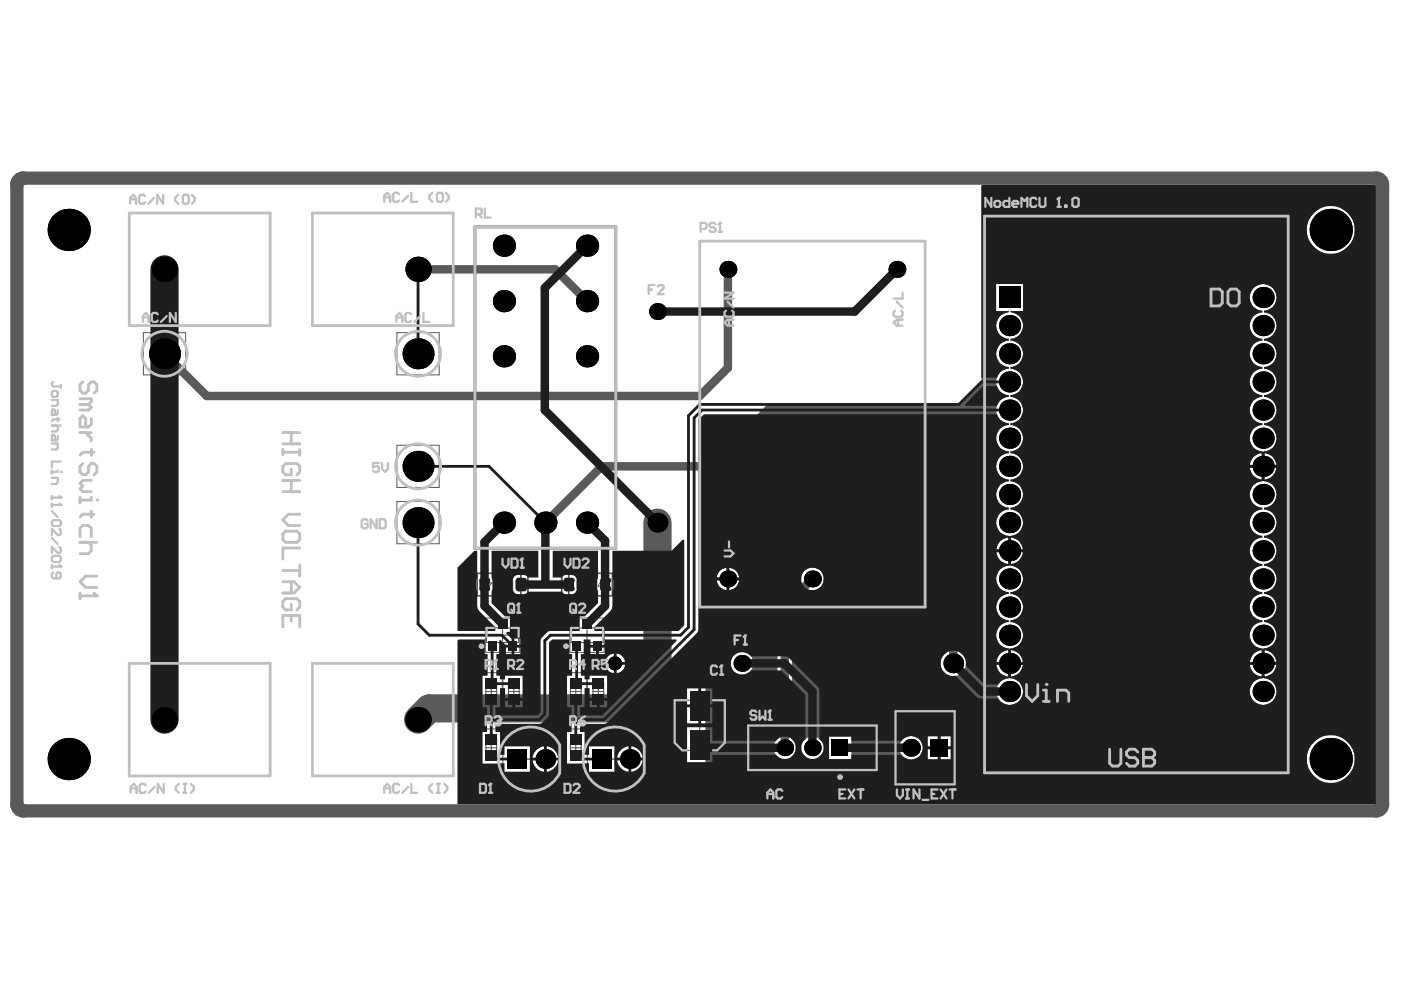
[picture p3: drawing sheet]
<svg xmlns="http://www.w3.org/2000/svg" width="297mm" height="210mm" viewBox="0 0 297 210" stroke-linecap="round" stroke-linejoin="round" font-family="sans-serif">
<g fill="none" stroke="#5a5a5a" stroke-width=".24">
<path d="M103.1 133.1h6.9v3.1h-6.9zM105.4 134.7h2.3M106.6 133.5v2.4M121.1 133.1h6.8v3.1h-6.8zM123.3 134.7h2.4M124.5 133.5v2.4M103 158.6h2.3M103 146.6h2.3M104.2 145.5v2.3M104.2 157.4v2.3M107.8 146.6h2.3M108.9 145.5v2.3"/>
<path d="M120.9 158.6h2.3M120.9 146.6h2.3M122.1 145.5v2.3M122.1 157.4v2.3M125.7 146.6h2.3M126.9 145.5v2.3M143 148.5h10.7v9l-1.6 1.6h-7.4l-1.7-1.6zM147.2 153.8h2.4M148.4 152.6v2.4M158.6 153.8h27.3v9.5h-27.3zM171.1 158.6h2.3M172.2 157.4v2.3"/>
</g>
<path d="M101.2 121.6h10.7v4.7h-10.7zM110.4 121.6v4.7M119.1 121.6h10.7v4.7h-10.7zM120.6 121.6v4.7" fill="none" stroke="#5a5a5a" stroke-width=".36"/>
<g fill="none" stroke="#5a5a5a" stroke-width=".21">
<path d="M30.4 70.5h9v9h-9zM84.2 70.5h8.9v9h-8.9zM84.2 94.4h8.9v9h-8.9zM84.2 106.3h8.9v9h-8.9zM102.9 131h7.3v7.3h-7.3zM120.8 131h7.3v7.3h-7.3zM101.7 142.6h9.7v8h-9.7zM101.7 154.6h4.9v8h-4.9zM106.5 142.6v8M106.6 142.6v8M119.6 142.6h9.7v8h-9.7zM119.6 154.6h4.9v8h-4.9z"/>
<path d="M124.4 142.6v8M124.5 142.6v8M140.7 144.2h15.3v19.2h-15.3zM158.4 153.6h27.7v9.9h-27.7zM189.3 150.2h13.7v16.7h-13.7z"/>
</g>
<path d="M112.5 159.4v3M130.4 159.4v3M111 160.9h3M128.9 160.9h3" fill="none" stroke="#5a5a5a" stroke-width=".3"/>
<path d="M100.7 48.1h29.9v68.1h-29.9z" fill="none" stroke="#5a5a5a" stroke-width=".6"/>
<g fill="#5a5a5a">
<path d="M107.4 123h.2v1.5l.4-.3v.2l-.4 .4h-.2z"/>
<path d="M106.4 123h.3v.3h-.3z"/>
<path d="M105.3 123h.2v1.5l.5-.3v.2l-.6 .4h-.1z"/>
<path d="M123 123.5l.6-.5v1.8h-.2v-1.4l-.4 .3z"/>
<path d="M124.3 124.6h.3v.2h-.3z"/>
<path d="M125.1 123.5l.6-.5v1.8h-.2v-1.4l-.4 .3z"/>
</g>
<path d="M103 144.6h2.3v4h-2.3zM103 156.5h2.3v4.1h-2.3zM107.8 144.6h2.3v4h-2.3zM120.9 156.5h2.3v4.1h-2.3zM120.9 144.6h2.3v4h-2.3zM125.7 144.6h2.3v4h-2.3zM158.6 153.8h27.3v9.5h-27.3z" fill="none" stroke="#5a5a5a" stroke-width=".24"/>
<g fill="#5a5a5a">
<path d="M109.5 123h.2v1.5l.4-.3v.2l-.4 .4h-.2z"/>
<path d="M107.4 123h.2l1 1.5v-1.5h.2v1.8h-.2l-1-1.4v1.4h-.2z"/>
<path d="M104.8 123h.3v1.5l.4-.3v.2l-.5 .4h-.2z"/>
<path d="M120.9 123.5l.6-.5v1.8h-.2v-1.4l-.4 .3z"/>
<path d="M122.2 123h.2l1 1.5v-1.5h.2v1.8h-.2l-1-1.4v1.4h-.2z"/>
<path d="M125.5 123.5l.7-.5v1.8h-.2v-1.4l-.5 .3z"/>
<path d="M106.1 123h.3v.5h.7v.2l-.8 1.1h-.2v-1.1h-.2v-.2h.2zM106.4 123.7v.8l.5-.8z"/>
<path d="M103.3 123h.3v.5h.7v.2l-.8 1.1h-.2v-1.1h-.2v-.2h.2zM103.6 123.7v.8l.5-.8z"/>
<path d="M101.8 123.2l.6-.2a.53 .53 0 0 1 .5 .5 .53 .53 0 0 1-.4 .6 .47 .47 0 0 1 .1 .7 .47 .47 0 0 1-.8-.2v-.4l.2-.2a.51 .51 0 0 1-.2-.8zM102 124.4a.29 .29 0 0 0 .5 0 .29 .29 0 0 0-.5 0zM101.9 123.6a.4 .4 0 0 0 .8 0 .4 .4 0 0 0-.8 0z"/>
<path d="M124.7 123h.2v1.2h.2v.2h-.2v.4h-.3v-.4h-.7v-.2zM124.6 123.4l-.5 .8h.5z"/>
<path d="M127.5 123h.2v1.2h.2v.2h-.2v.4h-.2v-.4h-.8v-.2zM127.5 123.4l-.6 .8h.6z"/>
<path d="M128.3 123.2l.1-.1a.49 .49 0 0 1 .7 .1 .49 .49 0 0 1-.1 .7 .5 .5 0 0 1 .3 .6 .5 .5 0 0 1-.5 .3h-.2a.53 .53 0 0 1-.4-.4 .53 .53 0 0 1 .3-.6l-.3-.2zM128.5 123.5a.29 .29 0 0 0 .5 0 .29 .29 0 0 0-.5 0zM128.4 124.3a.37 .37 0 0 0 .7 0 .37 .37 0 0 0-.7 0z"/>
</g>
<path d="M3.9 38.4l.7-.6h.4h286.7a1.43 1.43 0 0 1 1.4 1.4v131.3a1.43 1.43 0 0 1-1.4 1.4h-286.7a1.43 1.43 0 0 1-1.4-1.4v-131.3z" fill="none" stroke="#5a5a5a" stroke-width="2.8"/>
<path d="M171.5 116.7h1.3l.6 .6-.6 .7h-1.3M171.8 115.4h1.3M172.5 114.8v1.3" fill="none" stroke="#8c8c8c" stroke-width=".48"/>
<path d="M208.1 39.2h83.6v131.3h-142.1v-70.1h45.9l5.1 5.1v32.9a2.67 2.67 0 0 0-.5 4 2.67 2.67 0 0 0 4 0 2.67 2.67 0 0 0-.5-4l-.1-34.2-6.3-6.4-.5-.4h-.6h-44.6l-.2-.3 11.4-11.4h40.6l4.8-4.7zM277 48.8a5.1 5.1 0 0 0 10.2 0 5.1 5.1 0 0 0-10.2 0zM265.8 61a2.84 2.84 0 0 0-.6 3.1 2.84 2.84 0 0 0 2.4 1.8v.3a2.81 2.81 0 0 0-2.7 2.8 2.81 2.81 0 0 0 2.7 2.8v.4a2.81 2.81 0 0 0-2.7 2.8 2.81 2.81 0 0 0 2.7 2.8v.4a2.81 2.81 0 0 0-2.7 2.8 2.81 2.81 0 0 0 2.7 2.8v.3a2.81 2.81 0 0 0-2.7 2.8 2.81 2.81 0 0 0 2.7 2.8v.4a2.84 2.84 0 0 0-2.2 4.3 2.84 2.84 0 0 0 4.8 0 2.84 2.84 0 0 0-2.2-4.3v-.4a2.81 2.81 0 0 0 2.7-2.8 2.81 2.81 0 0 0-2.7-2.8v-.3a2.81 2.81 0 0 0 2.7-2.8 2.81 2.81 0 0 0-2.7-2.8v-.4a2.81 2.81 0 0 0 2.7-2.8 2.81 2.81 0 0 0-2.7-2.8v-.4a2.81 2.81 0 0 0 2.7-2.8 2.81 2.81 0 0 0-2.7-2.8v-.3a2.84 2.84 0 0 0 2.4-4 2.84 2.84 0 0 0-4.6-.9zM268.1 96.1v2.5h2.5a2.66 2.66 0 0 0-2.5-2.5zM265.8 96.8l-.4 .6-.4 1.2h2.5v-2.5l-1.1 .3zM265 99.2a2.66 2.66 0 0 0 2.5 2.5v-2.5zM268.1 99.2v2.5a2.66 2.66 0 0 0 2.5-2.5zM211.2 60.2v5.7h2.7v.3a2.84 2.84 0 0 0-2.7 2.8 2.84 2.84 0 0 0 2.7 2.8v.4a2.81 2.81 0 0 0-2.7 2.8 2.81 2.81 0 0 0 2.7 2.8v.4a2.81 2.81 0 0 0-2.7 2.8 2.81 2.81 0 0 0 2.7 2.8v.3a2.81 2.81 0 0 0-2.7 2.8 2.81 2.81 0 0 0 2.7 2.8v.4a2.81 2.81 0 0 0-2.7 2.8 2.81 2.81 0 0 0 2.7 2.8v.4a2.81 2.81 0 0 0-2.7 2.8 2.81 2.81 0 0 0 2.7 2.8v.3a2.81 2.81 0 0 0-2.7 2.8 2.81 2.81 0 0 0 2.7 2.8v.4a2.84 2.84 0 0 0-2.3 4.3 2.84 2.84 0 0 0 4.9 0 2.84 2.84 0 0 0-2.3-4.3v-.4a2.81 2.81 0 0 0 2.7-2.8 2.81 2.81 0 0 0-2.7-2.8v-.3a2.81 2.81 0 0 0 2.7-2.8 2.81 2.81 0 0 0-2.7-2.8v-.4a2.81 2.81 0 0 0 2.7-2.8 2.81 2.81 0 0 0-2.7-2.8v-.4a2.81 2.81 0 0 0 2.7-2.8 2.81 2.81 0 0 0-2.7-2.8v-.3a2.81 2.81 0 0 0 2.7-2.8 2.81 2.81 0 0 0-2.7-2.8v-.4a2.81 2.81 0 0 0 2.7-2.8 2.81 2.81 0 0 0-2.7-2.8v-.4a2.84 2.84 0 0 0 2.7-2.8 2.84 2.84 0 0 0-2.7-2.8v-.3h2.7v-5.7zM214.4 114v2.5h2.5a2.66 2.66 0 0 0-2.5-2.5zM212 114.8l-.4 .5-.3 1.2h2.5v-2.5l-1.2 .3zM211.3 117.1a2.66 2.66 0 0 0 2.5 2.5v-2.5zM214.4 117.1v2.5a2.66 2.66 0 0 0 2.5-2.5zM154.6 120.4v2h2.1a2.26 2.26 0 0 0-2.1-2zM152.6 121l-.7 1.4h2.1v-2zM154.6 123v2.1a2.26 2.26 0 0 0 2.1-2.1zM151.9 123a2.26 2.26 0 0 0 2.1 2.1v-2.1zM170.5 121a2.58 2.58 0 0 0-.6 2l-4.6 4.5-.3 .6-.2 .5v28.2a2.37 2.37 0 0 0-.2 3.4 2.37 2.37 0 0 0 3.5 0 2.37 2.37 0 0 0-.2-3.4v-27.5l4.1-4.2a2.42 2.42 0 0 0 2.5-3.2 2.42 2.42 0 0 0-4-.9zM265.8 102.8a2.84 2.84 0 0 0-.6 3 2.84 2.84 0 0 0 2.4 1.8v.4a2.81 2.81 0 0 0-2.7 2.8 2.81 2.81 0 0 0 2.7 2.8v.4a2.81 2.81 0 0 0-2.7 2.8 2.81 2.81 0 0 0 2.7 2.8v.3a2.81 2.81 0 0 0-2.7 2.8 2.81 2.81 0 0 0 2.7 2.9v.3a2.81 2.81 0 0 0-2.7 2.8 2.81 2.81 0 0 0 2.7 2.8v.4a2.84 2.84 0 0 0-2.2 4.3 2.84 2.84 0 0 0 4.8 0 2.84 2.84 0 0 0-2.2-4.3v-.4a2.81 2.81 0 0 0 2.7-2.8 2.81 2.81 0 0 0-2.7-2.8v-.3a2.81 2.81 0 0 0 2.7-2.9 2.81 2.81 0 0 0-2.7-2.8v-.3a2.81 2.81 0 0 0 2.7-2.8 2.81 2.81 0 0 0-2.7-2.8v-.4a2.81 2.81 0 0 0 2.7-2.8 2.81 2.81 0 0 0-2.7-2.8v-.4a2.83 2.83 0 0 0 2.4-4 2.83 2.83 0 0 0-4.6-.8zM212 120.7a2.84 2.84 0 0 0-.6 3 2.84 2.84 0 0 0 2.5 1.9v.3a2.81 2.81 0 0 0-2.7 2.8 2.81 2.81 0 0 0 2.7 2.8v.4a2.84 2.84 0 0 0-2.3 4.3 2.84 2.84 0 0 0 4.9 0 2.84 2.84 0 0 0-2.3-4.3v-.4a2.81 2.81 0 0 0 2.7-2.8 2.81 2.81 0 0 0-2.7-2.8v-.3a2.83 2.83 0 0 0 2.4-4.1 2.83 2.83 0 0 0-4.6-.8zM268.1 137.8v2.6h2.5a2.66 2.66 0 0 0-2.5-2.6zM265.8 138.6l-.4 .6-.4 1.2h2.5v-2.6l-1.1 .4zM214.4 137.8v2.6h2.5a2.66 2.66 0 0 0-2.5-2.6zM212 138.6l-.4 .6-.3 1.2h2.5v-2.6l-1.2 .4zM154.9 140.7a2.4 2.4 0 0 0 4.8 0 2.4 2.4 0 0 0-4.8 0zM265 140.9a2.66 2.66 0 0 0 2.5 2.6v-2.6zM211.3 140.9a2.66 2.66 0 0 0 2.5 2.6v-2.6zM268.1 140.9v2.6a2.66 2.66 0 0 0 2.5-2.6zM214.4 140.9v2.6a2.66 2.66 0 0 0 2.5-2.6zM265 146.6a2.85 2.85 0 0 0 5.7 0 2.85 2.85 0 0 0-5.7 0zM211.2 146.6a2.85 2.85 0 0 0 5.7 0 2.85 2.85 0 0 0-5.7 0zM199.4 156.1v2.2h2.2v-2.2zM196.7 156.1v2.2h2.1v-2.2zM175.8 156.2v4.7h4.7v-4.7zM169.8 158.6a2.4 2.4 0 0 0 4.8 0 2.4 2.4 0 0 0-4.8 0zM199.4 158.9v2.1h2.2v-2.1zM196.7 158.9v2.1h2.1v-2.1zM190.7 158.5a2.49 2.49 0 0 0 4.9 0 2.49 2.49 0 0 0-4.9 0zM277 161a5.1 5.1 0 0 0 10.2 0 5.1 5.1 0 0 0-10.2 0z" fill="#5a5a5a"/>
<path d="M88.6 57.1h29.1l6.8 6.7M154.3 57.1v20.9l-5.9 6h-104.6l-8.9-9M115.6 110.8l12-11.9h68.5l6 5.9v35.8M172.2 122.7l-5.8 5.9v30" fill="none" stroke="#5a5a5a" stroke-width="1.8"/>
<path d="M139.4 110.8v32.8l-6.6 6.6h-41.8l-2.4 2.4" fill="none" stroke="#5a5a5a" stroke-width="6"/>
<g fill="#000">
<circle cx="14.6" cy="48.8" r="4.5"/>
<circle cx="34.9" cy="57.1" r="2.69"/>
<circle cx="88.6" cy="57.1" r="2.69"/>
<circle cx="106.8" cy="52.1" r="2.36"/>
<circle cx="124.5" cy="52.1" r="2.36"/>
<circle cx="154.3" cy="57.1" r="1.79"/>
<circle cx="190.2" cy="57.1" r="1.79"/>
<circle cx="282.1" cy="48.8" r="4.5"/>
<circle cx="34.9" cy="75" r="3.3"/>
<circle cx="88.6" cy="75" r="3.3"/>
<circle cx="106.8" cy="63.8" r="2.36"/>
<circle cx="106.8" cy="75.5" r="2.36"/>
<circle cx="124.5" cy="75.5" r="2.36"/>
<circle cx="124.5" cy="63.8" r="2.36"/>
<circle cx="139.4" cy="66.1" r="1.79"/>
<circle cx="214.1" cy="69" r="2.24"/>
<circle cx="214.1" cy="75" r="2.24"/>
<circle cx="267.8" cy="63.1" r="2.24"/>
<circle cx="267.8" cy="69" r="2.24"/>
<circle cx="267.8" cy="75" r="2.24"/>
<circle cx="88.6" cy="98.9" r="3.3"/>
<circle cx="214.1" cy="92.9" r="2.24"/>
<circle cx="214.1" cy="98.9" r="2.24"/>
<circle cx="214.1" cy="86.9" r="2.24"/>
<circle cx="214.1" cy="81" r="2.24"/>
<circle cx="267.8" cy="98.9" r="2.24"/>
<circle cx="267.8" cy="81" r="2.24"/>
<circle cx="267.8" cy="92.9" r="2.24"/>
<circle cx="267.8" cy="86.9" r="2.24"/>
<circle cx="88.6" cy="110.8" r="3.3"/>
<circle cx="106.8" cy="110.8" r="2.36"/>
<circle cx="115.6" cy="110.8" r="2.36"/>
<circle cx="124.5" cy="110.8" r="2.36"/>
<circle cx="139.4" cy="110.8" r="2.09"/>
<circle cx="214.1" cy="116.8" r="2.24"/>
<circle cx="214.1" cy="104.8" r="2.24"/>
<circle cx="214.1" cy="110.8" r="2.24"/>
<circle cx="267.8" cy="110.8" r="2.24"/>
<circle cx="267.8" cy="116.8" r="2.24"/>
<circle cx="267.8" cy="104.8" r="2.24"/>
<circle cx="154.3" cy="122.7" r="1.79"/>
<circle cx="172.2" cy="122.7" r="1.79"/>
<circle cx="214.1" cy="134.7" r="2.24"/>
<circle cx="214.1" cy="122.7" r="2.24"/>
<circle cx="214.1" cy="128.7" r="2.24"/>
<circle cx="267.8" cy="128.7" r="2.24"/>
<circle cx="267.8" cy="134.7" r="2.24"/>
<circle cx="267.8" cy="122.7" r="2.24"/>
<circle cx="34.9" cy="152.6" r="2.69"/>
<circle cx="88.6" cy="152.6" r="2.69"/>
<circle cx="130.4" cy="140.6" r="1.49"/>
<circle cx="157.3" cy="140.6" r="1.79"/>
<circle cx="166.4" cy="158.6" r="1.76"/>
<circle cx="172.2" cy="158.6" r="1.76"/>
<circle cx="193.2" cy="158.6" r="1.88"/>
<circle cx="202.1" cy="140.6" r="2.09"/>
<circle cx="214.1" cy="146.6" r="2.24"/>
<circle cx="214.1" cy="140.6" r="2.24"/>
<circle cx="267.8" cy="140.6" r="2.24"/>
<circle cx="267.8" cy="146.6" r="2.24"/>
<circle cx="14.6" cy="160.9" r="4.5"/>
<circle cx="115.6" cy="160.9" r="2.09"/>
<circle cx="133.5" cy="160.9" r="2.09"/>
<circle cx="282.1" cy="160.9" r="4.5"/>
</g>
<g fill="#000">
<path d="M211.8 60.8h4.5v4.5h-4.5z" fill-rule="evenodd"/>
<path d="M107.6 158.9h4.1v4.1h-4.1z" fill-rule="evenodd"/>
<path d="M125.5 158.9h4.2v4.1h-4.2z" fill-rule="evenodd"/>
<path d="M197.3 156.7h3.7v3.7h-3.7z" fill-rule="evenodd"/>
<path d="M176.3 156.8h3.5v3.5h-3.5z" fill-rule="evenodd"/>
</g>
<g fill="#1e1e1e">
<path d="M208.4 81.9h3a2.61 2.61 0 0 0 2.5 1.9v.3a2.74 2.74 0 0 0-2.5 1.9h-6.7l-.1-.3z"/>
<path d="M97 120.4l3.6-3.6h.6v5.6l-.2 .6v1.8l.2 .6 .1 3.7 .3 .5 3.4 3.4v.8h-8z"/>
<path d="M129.8 116.8h12.6l2.4-2.4 .3 .1v18.1l-1.2 1.2h-17.9v-.8l3.4-3.4 .3-.5 .1-3.7 .2-.6v-1.8l-.2-.6z"/>
<path d="M104.2 116.8h9.9v5.6h-2.2l-.2-.2a2.7 2.7 0 0 0-2.6 0 3.4 3.4 0 0 0 0 3.5 2.2 2.2 0 0 0 2.8-.3h7.3l.1 .3a2.7 2.7 0 0 0 2.7 0 3.4 3.4 0 0 0 0-3.5 2.2 2.2 0 0 0-2.8 .2h-2v-5.6h9.6v5.6l-.2 .6 .2 4.9-2.8 2.8h-1.1v3.1h-6.2a2.9 2.9 0 0 0-2 1.7l-.1 15.5-.6 .7h-8.9v-1.7h.9v-4.1h1.1v2.1h3.7v-4.7h-3.7v.8h-1.1v-.8h-.8v-4.6h.6v-2.9l.3-.1 1.1 1h1.3v-1.3l-1.2-1.1 .1-.3h.7v-3.3h-1.1l-2.8-2.8v-2.5l.2-.6v-1.8l-.2-.6zM109.1 135.4v1.3h1.2v-1.3zM109.1 137.3v1.4h1.2v-1.4zM107.3 137.3v1.4h1.2v-1.4zM109.2 148.6v1.4h1.6v-1.4zM107.1 148.6v1.4h1.5v-1.4z"/>
<path d="M123.8 135.6h1.4v1.1h3v-1.1h15.2l.1 .3-15.8 15.8h-4.7v-1.7h.9v-4.1h1.1v2.1h3.7v-4.7h-3.7v.8h-1.1v-.8h-.7v-4.6h.6zM127 137.3v1.4h1.2v-1.4zM125.2 137.3v1.4h1.2v-1.4zM130.7 138.6v1.8h1.8a2.11 2.11 0 0 0-1.8-1.8zM128.9 139.2l-.3 .4-.2 .8h1.7v-1.8l-.7 .2zM130.7 140.9v1.8a2.11 2.11 0 0 0 1.8-1.8zM128.4 140.9a2.11 2.11 0 0 0 1.7 1.8v-1.8zM127.2 148.6v1.4h1.5v-1.4zM125 148.6v1.4h1.6v-1.4z"/>
<path d="M97 135.8l.2-.2h5.6v3.1h.6v4.6h-1.1v6.7h1v5.2h-1v6.7l4.7-.1v1.8h5.3v-5.3h-5.3v1.7h-1v-4.8h-.9v-1.7h9.2a2.9 2.9 0 0 0 2-1.8l.1-15.5 .7-.6h3.6v3.1h.6v4.6h-1.1v6.7h1v5.2h-1v6.7l4.7-.1v1.8h5.4v-5.3h-5.4v1.7h-1v-4.8h-.9v-1.7h5.1l.6-.3 19.3-19.4 .1-44.8 1.2-1.2h62.1a2.61 2.61 0 0 0 2.5 1.9v.4a2.81 2.81 0 0 0-2.7 2.8 2.81 2.81 0 0 0 2.7 2.8v.4a2.81 2.81 0 0 0-2.7 2.8 2.81 2.81 0 0 0 2.7 2.8v.3a2.81 2.81 0 0 0-2.7 2.8 2.81 2.81 0 0 0 2.7 2.8v.4a2.84 2.84 0 0 0-2.3 4.3 2.84 2.84 0 0 0 4.9 0 2.84 2.84 0 0 0-2.3-4.3v-.4a2.81 2.81 0 0 0 2.7-2.8 2.81 2.81 0 0 0-2.7-2.8v-.3a2.81 2.81 0 0 0 2.7-2.8 2.81 2.81 0 0 0-2.7-2.8v-.4a2.81 2.81 0 0 0 2.7-2.8 2.81 2.81 0 0 0-2.7-2.8v-.4a2.81 2.81 0 0 0 2.7-2.8 2.81 2.81 0 0 0-2.7-2.8v-.3a2.81 2.81 0 0 0 2.7-2.8 2.81 2.81 0 0 0-2.7-2.8v-.4a2.81 2.81 0 0 0 2.7-2.8 2.81 2.81 0 0 0-2.7-2.8v-.4a2.84 2.84 0 0 0 2.7-2.8 2.84 2.84 0 0 0-2.7-2.8v-.3h2.7v-5.7h-5.7v5.7h2.7v.3a2.84 2.84 0 0 0-2.7 2.8 2.84 2.84 0 0 0 2.7 2.8v.4a2.81 2.81 0 0 0-2.7 2.8 2.81 2.81 0 0 0 2.7 2.8v.4a2.74 2.74 0 0 0-2.5 1.9h-3.3v-40.7l.2-.2h83.2l.2 .2v131.1h-194.7zM277 48.8a5.1 5.1 0 0 0 10.2 0 5.1 5.1 0 0 0-10.2 0zM265.8 61a2.84 2.84 0 0 0-.6 3.1 2.84 2.84 0 0 0 2.4 1.8v.3a2.81 2.81 0 0 0-2.7 2.8 2.81 2.81 0 0 0 2.7 2.8v.4a2.81 2.81 0 0 0-2.7 2.8 2.81 2.81 0 0 0 2.7 2.8v.4a2.81 2.81 0 0 0-2.7 2.8 2.81 2.81 0 0 0 2.7 2.8v.3a2.81 2.81 0 0 0-2.7 2.8 2.81 2.81 0 0 0 2.7 2.8v.4a2.84 2.84 0 0 0-2.2 4.3 2.84 2.84 0 0 0 4.8 0 2.84 2.84 0 0 0-2.2-4.3v-.4a2.81 2.81 0 0 0 2.7-2.8 2.81 2.81 0 0 0-2.7-2.8v-.3a2.81 2.81 0 0 0 2.7-2.8 2.81 2.81 0 0 0-2.7-2.8v-.4a2.81 2.81 0 0 0 2.7-2.8 2.81 2.81 0 0 0-2.7-2.8v-.4a2.81 2.81 0 0 0 2.7-2.8 2.81 2.81 0 0 0-2.7-2.8v-.3a2.84 2.84 0 0 0 2.4-4 2.84 2.84 0 0 0-4.6-.9zM268.1 96.1v2.5h2.5a2.66 2.66 0 0 0-2.5-2.5zM265.8 96.8l-.4 .6-.4 1.2h2.5v-2.5l-1.1 .3zM265 99.2a2.66 2.66 0 0 0 2.5 2.5v-2.5zM268.1 99.2v2.5a2.66 2.66 0 0 0 2.5-2.5zM214.4 114v2.5h2.5a2.66 2.66 0 0 0-2.5-2.5zM212 114.8l-.4 .5-.3 1.2h2.5v-2.5l-1.2 .3zM211.3 117.1a2.66 2.66 0 0 0 2.5 2.5v-2.5zM214.4 117.1v2.5a2.66 2.66 0 0 0 2.5-2.5zM154.6 120.4v2h2.1a2.26 2.26 0 0 0-2.1-2zM152.6 121l-.7 1.4h2.1v-2zM154.6 123v2.1a2.26 2.26 0 0 0 2.1-2.1zM151.9 123a2.26 2.26 0 0 0 2.1 2.1v-2.1zM169.8 122.8a2.4 2.4 0 0 0 4.8 0 2.4 2.4 0 0 0-4.8 0zM265.8 102.8a2.84 2.84 0 0 0-.6 3 2.84 2.84 0 0 0 2.4 1.8v.4a2.81 2.81 0 0 0-2.7 2.8 2.81 2.81 0 0 0 2.7 2.8v.4a2.81 2.81 0 0 0-2.7 2.8 2.81 2.81 0 0 0 2.7 2.8v.3a2.81 2.81 0 0 0-2.7 2.8 2.81 2.81 0 0 0 2.7 2.9v.3a2.81 2.81 0 0 0-2.7 2.8 2.81 2.81 0 0 0 2.7 2.8v.4a2.84 2.84 0 0 0-2.2 4.3 2.84 2.84 0 0 0 4.8 0 2.84 2.84 0 0 0-2.2-4.3v-.4a2.81 2.81 0 0 0 2.7-2.8 2.81 2.81 0 0 0-2.7-2.8v-.3a2.81 2.81 0 0 0 2.7-2.9 2.81 2.81 0 0 0-2.7-2.8v-.3a2.81 2.81 0 0 0 2.7-2.8 2.81 2.81 0 0 0-2.7-2.8v-.4a2.81 2.81 0 0 0 2.7-2.8 2.81 2.81 0 0 0-2.7-2.8v-.4a2.83 2.83 0 0 0 2.4-4 2.83 2.83 0 0 0-4.6-.8zM212 120.7a2.84 2.84 0 0 0-.6 3 2.84 2.84 0 0 0 2.5 1.9v.3a2.81 2.81 0 0 0-2.7 2.8 2.81 2.81 0 0 0 2.7 2.8v.4a2.84 2.84 0 0 0-2.3 4.3 2.84 2.84 0 0 0 4.9 0 2.84 2.84 0 0 0-2.3-4.3v-.4a2.81 2.81 0 0 0 2.7-2.8 2.81 2.81 0 0 0-2.7-2.8v-.3a2.83 2.83 0 0 0 2.4-4.1 2.83 2.83 0 0 0-4.6-.8zM268.1 137.8v2.6h2.5a2.66 2.66 0 0 0-2.5-2.6zM265.8 138.6l-.4 .6-.4 1.2h2.5v-2.6l-1.1 .4zM214.4 137.8v2.6h2.5a2.66 2.66 0 0 0-2.5-2.6zM212 138.6l-.4 .6-.3 1.2h2.5v-2.6l-1.2 .4zM265 140.9a2.66 2.66 0 0 0 2.5 2.6v-2.6zM211.3 140.9a2.66 2.66 0 0 0 2.5 2.6v-2.6zM268.1 140.9v2.6a2.66 2.66 0 0 0 2.5-2.6zM214.4 140.9v2.6a2.66 2.66 0 0 0 2.5-2.6zM148.7 146v3.4h2.3v-3.4zM145.7 146v3.4h2.4v-3.4zM265 146.6a2.85 2.85 0 0 0 5.7 0 2.85 2.85 0 0 0-5.7 0zM200.2 138.7a2.68 2.68 0 0 0-.5 3.2 2.68 2.68 0 0 0 2.9 1.4l4.9 4.7 4.2 .1a2.85 2.85 0 0 0 4.2 .7 2.85 2.85 0 0 0 0-4.3 2.85 2.85 0 0 0-4.2 .6h-3l-4-4a2.68 2.68 0 0 0-1.3-2.9 2.68 2.68 0 0 0-3.2 .5zM148.7 150v3.4h2.3v-3.4zM145.7 150v3.4h2.4v-3.4zM175.8 156.2v4.7h4.7v-.9h10.7a2.49 2.49 0 0 0 3.6 .4 2.49 2.49 0 0 0 0-3.7 2.49 2.49 0 0 0-3.6 .4h-10.7v-.9zM199.4 156.1v2.2h2.2v-2.2zM196.7 156.1v2.2h2.1v-2.2zM133.8 158.3v2.3h2.4a2.71 2.71 0 0 0-2.4-2.3zM131.6 159l-.4 .6-.3 1h2.3v-2.3l-1 .3zM115.9 158.3v2.3h2.4a2.71 2.71 0 0 0-2.4-2.3zM113.7 159l-.4 .6-.4 1h2.4v-2.3l-1 .3zM155.6 138.9a2.41 2.41 0 0 0 .1 3.5 2.41 2.41 0 0 0 3.5-.3h6.4l5.2 5.2v9.5a2.36 2.36 0 0 0-.3 3.4 2.36 2.36 0 0 0 3.5 0 2.36 2.36 0 0 0-.3-3.4v-10.2v-.6l-.4-.5-6.4-6.3h-7.7a2.41 2.41 0 0 0-3.6-.3zM145.7 154.2v7.4h5.3v-1.6h13.5a2.36 2.36 0 0 0 3.5 .3 2.36 2.36 0 0 0 0-3.5 2.36 2.36 0 0 0-3.5 .3h-13.5v-2.9zM199.4 158.9v2.1h2.2v-2.1zM196.7 158.9v2.1h2.1v-2.1zM133.8 161.2v2.4a2.71 2.71 0 0 0 2.4-2.4zM130.9 161.2a2.71 2.71 0 0 0 2.3 2.4v-2.4zM115.9 161.2v2.4a2.71 2.71 0 0 0 2.4-2.4zM112.9 161.2a2.71 2.71 0 0 0 2.4 2.4v-2.4zM277 161a5.1 5.1 0 0 0 10.2 0 5.1 5.1 0 0 0-10.2 0z"/>
</g>
<g fill="none" stroke="#1e1e1e" stroke-width=".6">
<path d="M88.6 57.1v17.9M88.6 98.9h15.1l11.9 11.9M214.1 81h-6l-4.8 4.7h-54.9l-2.4 2.4v44.9l-1.7 1.7h-27.6l-1.2 1.2v15.5l-1.2 1.2h-10.1M214.1 86.9h-65.3l-1.6 1.7v44.9l-19.1 19.1h-6M88.6 110.8v21.5l2.4 2.4h15.4l2.4 2.3M104.3 137v7.8M122.3 137v7.8M104.2 148.3v8.6M104.2 144.9h4.7M122.1 148.3v8.6M122.1 144.9h4.8M104.9 160.9h4.8"/>
<path d="M122.8 160.9h4.8"/>
</g>
<path d="M124.5 52.1l-9 8.9v25.9l23.9 23.9M190.2 57.1l-9 9h-41.8M106.8 110.8l-4.1 4.1v13.6l3.9 3.9M115.6 110.8v13M124.5 110.8l3.8 3.8v13.9l-3.8 3.9M110.4 123.9h10.2M148.4 158.6h18M157.3 140.6h9l5.9 6v12M178.1 158.6h15.1M202.1 140.6l6 6h6" fill="none" stroke="#1e1e1e" stroke-width="1.8"/>
<path d="M34.9 57.1v95.5" fill="none" stroke="#1e1e1e" stroke-width="6"/>
<g fill="#000">
<circle cx="14.6" cy="48.8" r="4.5"/>
<circle cx="34.9" cy="57.1" r="2.69"/>
<circle cx="88.6" cy="57.1" r="2.69"/>
<circle cx="106.8" cy="52.1" r="2.36"/>
<circle cx="124.5" cy="52.1" r="2.36"/>
<circle cx="154.3" cy="57.1" r="1.79"/>
<circle cx="190.2" cy="57.1" r="1.79"/>
<circle cx="282.1" cy="48.8" r="4.5"/>
<circle cx="34.9" cy="75" r="3.3"/>
<circle cx="88.6" cy="75" r="3.3"/>
<circle cx="106.8" cy="63.8" r="2.36"/>
<circle cx="106.8" cy="75.5" r="2.36"/>
<circle cx="124.5" cy="75.5" r="2.36"/>
<circle cx="124.5" cy="63.8" r="2.36"/>
<circle cx="139.4" cy="66.1" r="1.79"/>
<circle cx="214.1" cy="69" r="2.24"/>
<circle cx="214.1" cy="75" r="2.24"/>
<circle cx="267.8" cy="63.1" r="2.24"/>
<circle cx="267.8" cy="69" r="2.24"/>
<circle cx="267.8" cy="75" r="2.24"/>
<circle cx="88.6" cy="98.9" r="3.3"/>
<circle cx="214.1" cy="92.9" r="2.24"/>
<circle cx="214.1" cy="98.9" r="2.24"/>
<circle cx="214.1" cy="86.9" r="2.24"/>
<circle cx="214.1" cy="81" r="2.24"/>
<circle cx="267.8" cy="98.9" r="2.24"/>
<circle cx="267.8" cy="81" r="2.24"/>
<circle cx="267.8" cy="92.9" r="2.24"/>
<circle cx="267.8" cy="86.9" r="2.24"/>
<circle cx="88.6" cy="110.8" r="3.3"/>
<circle cx="106.8" cy="110.8" r="2.36"/>
<circle cx="115.6" cy="110.8" r="2.36"/>
<circle cx="124.5" cy="110.8" r="2.36"/>
<circle cx="139.4" cy="110.8" r="2.09"/>
<circle cx="214.1" cy="116.8" r="2.24"/>
<circle cx="214.1" cy="104.8" r="2.24"/>
<circle cx="214.1" cy="110.8" r="2.24"/>
<circle cx="267.8" cy="110.8" r="2.24"/>
<circle cx="267.8" cy="116.8" r="2.24"/>
<circle cx="267.8" cy="104.8" r="2.24"/>
<circle cx="154.3" cy="122.7" r="1.79"/>
<circle cx="172.2" cy="122.7" r="1.79"/>
<circle cx="214.1" cy="134.7" r="2.24"/>
<circle cx="214.1" cy="122.7" r="2.24"/>
<circle cx="214.1" cy="128.7" r="2.24"/>
<circle cx="267.8" cy="128.7" r="2.24"/>
<circle cx="267.8" cy="134.7" r="2.24"/>
<circle cx="267.8" cy="122.7" r="2.24"/>
<circle cx="34.9" cy="152.6" r="2.69"/>
<circle cx="88.6" cy="152.6" r="2.69"/>
<circle cx="130.4" cy="140.6" r="1.49"/>
<circle cx="157.3" cy="140.6" r="1.79"/>
<circle cx="166.4" cy="158.6" r="1.76"/>
<circle cx="172.2" cy="158.6" r="1.76"/>
<circle cx="193.2" cy="158.6" r="1.88"/>
<circle cx="202.1" cy="140.6" r="2.09"/>
<circle cx="214.1" cy="146.6" r="2.24"/>
<circle cx="214.1" cy="140.6" r="2.24"/>
<circle cx="267.8" cy="140.6" r="2.24"/>
<circle cx="267.8" cy="146.6" r="2.24"/>
<circle cx="14.6" cy="160.9" r="4.5"/>
<circle cx="115.6" cy="160.9" r="2.09"/>
<circle cx="133.5" cy="160.9" r="2.09"/>
<circle cx="282.1" cy="160.9" r="4.5"/>
</g>
<g fill="#000">
<path d="M211.8 60.8h4.5v4.5h-4.5z" fill-rule="evenodd"/>
<path d="M107.6 158.9h4.1v4.1h-4.1z" fill-rule="evenodd"/>
<path d="M125.5 158.9h4.2v4.1h-4.2z" fill-rule="evenodd"/>
<path d="M197.3 156.7h3.7v3.7h-3.7z" fill-rule="evenodd"/>
<path d="M176.3 156.8h3.5v3.5h-3.5z" fill-rule="evenodd"/>
</g>
<g fill="#1e1e1e">
<path d="M120.8 147.2h2.5v2.2h-2.5z" fill-rule="evenodd"/>
<path d="M120.8 143.8h2.5v2.2h-2.5z" fill-rule="evenodd"/>
<path d="M125.6 147.2h2.5v2.2h-2.5z" fill-rule="evenodd"/>
<path d="M125.6 143.9h2.5v2.2h-2.5z" fill-rule="evenodd"/>
<path d="M101.7 123l.6-.5h1l.5 .5v1.8l-.5 .6h-1l-.6-.6z" fill-rule="evenodd"/>
<path d="M107.8 135.9h1.9v2.1h-1.9z" fill-rule="evenodd"/>
<path d="M105.6 131.3h1.9v2.1h-1.9z" fill-rule="evenodd"/>
<path d="M120.8 159.1h2.5v2.3h-2.5z" fill-rule="evenodd"/>
<path d="M120.8 155.7h2.5v2.3h-2.5z" fill-rule="evenodd"/>
<path d="M121.4 135.9h1.8v2.1h-1.8z" fill-rule="evenodd"/>
<path d="M125.7 135.9h1.9v2.1h-1.9z" fill-rule="evenodd"/>
<path d="M107.7 147.2h2.5v2.2h-2.5z" fill-rule="evenodd"/>
<path d="M107.7 143.9h2.5v2.2h-2.5z" fill-rule="evenodd"/>
<path d="M103.4 135.9h1.9v2.1h-1.9z" fill-rule="evenodd"/>
<path d="M109.8 122.5h1.1l.5 .5v1.8l-.5 .6h-1.1l-.5-.6v-1.8z" fill-rule="evenodd"/>
<path d="M120 122.5h1.1l.6 .5v1.8l-.6 .6h-1.1l-.4-.6v-1.8z" fill-rule="evenodd"/>
<path d="M123.5 131.3h1.9v2.1h-1.9z" fill-rule="evenodd"/>
<path d="M127.2 123l.6-.5h1.1l.5 .5v1.8l-.5 .6h-1.1l-.6-.6z" fill-rule="evenodd"/>
<path d="M146.3 154.8h4.1v6.2h-4.1z" fill-rule="evenodd"/>
<path d="M146.3 146.6h4.1v6.2h-4.1z" fill-rule="evenodd"/>
<path d="M102.9 147.2h2.5v2.2h-2.5z" fill-rule="evenodd"/>
<path d="M102.9 143.8h2.5v2.2h-2.5z" fill-rule="evenodd"/>
<path d="M102.9 159.1h2.5v2.3h-2.5z" fill-rule="evenodd"/>
<path d="M102.9 155.7h2.5v2.3h-2.5z" fill-rule="evenodd"/>
</g>
<g fill="#1e1e1e">
<circle cx="102.1" cy="124.8" r=".54"/>
<circle cx="103.2" cy="124.8" r=".54"/>
<circle cx="103.2" cy="123" r=".54"/>
<circle cx="102.1" cy="123" r=".54"/>
<circle cx="109.9" cy="124.8" r=".54"/>
<circle cx="111" cy="124.8" r=".54"/>
<circle cx="111" cy="123" r=".54"/>
<circle cx="109.9" cy="123" r=".54"/>
<circle cx="121.1" cy="123" r=".54"/>
<circle cx="120" cy="123" r=".54"/>
<circle cx="120" cy="124.8" r=".54"/>
<circle cx="121.1" cy="124.8" r=".54"/>
<circle cx="128.9" cy="123" r=".54"/>
<circle cx="127.8" cy="123" r=".54"/>
<circle cx="127.8" cy="124.8" r=".54"/>
<circle cx="128.9" cy="124.8" r=".54"/>
</g>
<path d="M104.7 133.1h-1.6v1.9M108.4 133.1h1.6v1.9M122.6 133.1h-1.5v1.9M126.3 133.1h1.6v1.9M145.6 148.5h-2.6v9l1.7 1.6h.9M151.2 148.5h2.5v9l-1.6 1.6h-.9M158.6 153.8h27.3v9.5h-27.3zM189.9 150.8h12.5v15.5h-12.5zM101.8 166.2h.9l.3 .3v1.3l-.3 .3h-.9zM103.7 168.1h.6M104 166.2v1.9" fill="none" stroke="#c0c0c0" stroke-width=".48"/>
<path d="M27.4 45.2h29.9v23.8h-29.9zM66.2 45.2h29.9v23.8h-29.9zM100.7 48.1h29.9v68.1h-29.9zM148.4 51.1h47.7v77.6h-47.7zM208.7 45.8h64.4v118.1h-64.4zM27.4 140.6h29.9v23.9h-29.9zM66.2 140.6h29.9v23.9h-29.9zM118.7 158v5.9M136.6 158v5.9" fill="none" stroke="#c0c0c0" stroke-width=".6"/>
<circle cx="104" cy="166.2" r=".24" fill="#c0c0c0"/>
<g fill="none" stroke="#c0c0c0" stroke-width=".48">
<path d="M153.6 62.1h1.9l-1.9 1.2h1.9M153.9 65.9l-.3 .3v.6l.3 .3h1.3l.3-.3v-.6l-.3-.3M154.3 64l1.2 1.2M154.6 67.8v1.2M155.5 67.8h-1.2l-.7 .6 .7 .6h1.2M11 83.2l.3-.3h.6l.3 .3v.6l-.3 .3h-.6l-.3-.3zM11 99.8v.6M11 84.8h1.2v.9l-.3 .3h-.9M11 94h1.2v1l-.3 .3h-.9M11 90.2h1.9M11.3 81l-.3 .3v.3l.3 .3h1.6M11.9 90.2l.3 .3v.7l-.3 .3h-.9"/>
<path d="M12.2 87v.7l-.3 .3h-.9v-1l.3-.3 .3 .3v1M12.2 92.4v.7l-.3 .3h-.9v-1l.3-.3 .3 .3v1M12.2 88.6v.7M12.2 99.8v.3h-1.2M12.6 88.9h-1.3l-.3 .4M12.9 81.6v.6M12.9 97.9h-1.9v1.2M153.6 116.7h1.3l.6 .6-.6 .7h-1.3M154.6 114.8v1.3M104 166.2l-.3 .3"/>
</g>
<circle cx="12.9" cy="100.1" r=".24" fill="#c0c0c0"/>
<path d="M11 101.3h1.2v1l-.3 .3h-.9M11 105.1v.7M11 105.5h1.9" fill="none" stroke="#c0c0c0" stroke-width=".48"/>
<circle cx="12.9" cy="105.5" r=".24" fill="#c0c0c0"/>
<path d="M11 106.8v.6M11 107.1h1.9M12.6 105.1l.3 .4" fill="none" stroke="#c0c0c0" stroke-width=".48"/>
<circle cx="12.9" cy="107.1" r=".24" fill="#c0c0c0"/>
<path d="M11 108.4l1.2 1.2M11 110.6l.3-.3h1.3l.3 .3v.6l-.3 .3h-1.3l-.3-.3zM11 119.8v.6M11 114l1.2 1.3M11.3 117.9h1.3l.3 .3v.6l-.3 .4h-1.3l-.3-.4v-.6zM12.6 106.8l.3 .3M12.6 112.1l.3 .4v.6l-.3 .3h-.4l-1.2-1.3v1.3M12.6 115.9l.3 .4v.6l-.3 .4h-.4l-1.2-1.4v1.4M11 120.1h1.9" fill="none" stroke="#c0c0c0" stroke-width=".48"/>
<circle cx="12.9" cy="120.1" r=".24" fill="#c0c0c0"/>
<g fill="none" stroke="#c0c0c0" stroke-width=".48">
<path d="M30.3 68.3v-1.3l.6-.6 .6 .6v1.3M30.3 67.3h1.2M33.4 66.7l-.3-.3h-.6l-.3 .3v1.3l.3 .3h.6l.3-.3M35.4 67l-1.3 1.3M37.3 66.4v1.9l-1.3-1.9v1.9M12.6 119.8l.3 .3M77.9 110.4l-.3-.3h-.6l-.3 .3v1.3l.3 .3h.6l.3-.3v-.6h-.6M79.9 110.1v1.9l-1.3-1.9v1.9M80.5 110.1h1l.3 .3v1.3l-.3 .3h-1zM11.3 121.4l-.3 .3v.6l.3 .3h1.3l.3-.3v-.6l-.3-.3h-.4l-.3 .3v.9M107.7 128.3l.3-.3h.7l.3 .3v1.3l-.3 .3h-.7l-.3-.3zM108.4 129.3l.6 .6"/>
<path d="M109.7 129.9h.6M110 128v1.9M27.7 168.1v-1.3l.7-.6 .6 .6v1.3M27.7 167.1h1.3M30.9 166.5l-.3-.3h-.7l-.3 .3v1.3l.3 .3h.7l.3-.3M32.8 166.8l-1.3 1.3M34.7 166.2v1.9l-1.3-1.9v1.9M37.9 166.2l-.6 .6v.6l.6 .7M38.9 166.2h.6M38.9 168.1h.6M39.2 166.2v1.9M40.4 166.2l.7 .6v.6l-.7 .7"/>
</g>
<circle cx="110" cy="128" r=".24" fill="#c0c0c0"/>
<path d="M106.6 118.5v1.2l.6 .7 .6-.7v-1.2M108.5 118.5h.9l.3 .2v1.4l-.3 .3h-.9zM110.7 118.5v1.9M110 128l-.3 .3M110.4 120.4h.6" fill="none" stroke="#c0c0c0" stroke-width=".48"/>
<circle cx="110.7" cy="118.5" r=".24" fill="#c0c0c0"/>
<path d="M148.5 48.5h1l.3-.3v-.6l-.3-.3h-1v1.9M151.7 47.6l-.3-.3h-.7l-.3 .3v.3l.3 .3h.7l.3 .3v.4l-.3 .3h-.7l-.3-.3M152.4 49.2h.6M152.7 47.3v1.9M110.7 118.5l-.3 .2" fill="none" stroke="#c0c0c0" stroke-width=".48"/>
<circle cx="152.7" cy="47.3" r=".24" fill="#c0c0c0"/>
<g fill="none" stroke="#c0c0c0" stroke-width=".48">
<path d="M27.6 43.2v-1.3l.7-.6 .5 .6v1.3M27.6 42.2h1.2M30.8 41.6l-.3-.3h-.7l-.3 .3v1.3l.3 .3h.7l.3-.3M32.7 41.9l-1.3 1.3M34.6 41.3v1.9l-1.3-1.9v1.9M37.8 41.3l-.7 .6v.6l.7 .7M38.8 41.6l.3-.3h.6l.3 .3v1.3l-.3 .3h-.6l-.3-.3zM40.7 41.3l.6 .6v.6l-.6 .7M152.7 47.3l-.3 .3M80.3 98.2h-1.2v.9l.6-.3h.3l.3 .3v.7l-.3 .3h-.6l-.3-.3M81 98.2v1.2l.6 .7 .6-.7v-1.2M128.8 139.9h-1.2v1l.9-.3 .3 .3v.6l-.3 .3h-.6l-.3-.3"/>
<path d="M155.8 135.7h.6M157 134.7h-1.2v2M157.7 136.7h.6M158 134.7v2M107.7 141.2h1l.3-.3v-.7l-.3-.3h-1v1.9M108.4 141.2l.6 .6M109.7 140.2l.3-.3h.6l.3 .3v.4l-1.2 1.2h1.2M125.7 141.2h.9l.3-.3v-.7l-.3-.3h-.9v1.9M126.3 141.2l.6 .6"/>
</g>
<path d="M256.8 61.3h1.8l.6 .6v2.4l-.6 .6h-1.8zM260.3 61.9l.6-.6h1.2l.6 .6v2.4l-.6 .6h-1.2l-.6-.6z" fill="none" stroke="#c0c0c0" stroke-width=".6"/>
<circle cx="158" cy="134.7" r=".24" fill="#c0c0c0"/>
<path d="M158 134.7l-.3 .3M152 141.4l-.3-.3h-.7l-.3 .3v1.3l.3 .3h.7l.3-.3M152.7 143h.6M153 141.1v1.9" fill="none" stroke="#c0c0c0" stroke-width=".48"/>
<circle cx="153" cy="141.1" r=".24" fill="#c0c0c0"/>
<path d="M189.7 65.9l-.2 .3v.6l.2 .3h1.4l.3-.3v-.6l-.3-.3M190.1 64l1.3 1.2M190.4 67.8v1.2M191.4 67.8h-1.3l-.6 .6 .6 .6h1.3M191.4 62.1v1.2h-1.9M153 141.1l-.3 .3" fill="none" stroke="#c0c0c0" stroke-width=".48"/>
<g fill="none" stroke="#c0c0c0" stroke-width=".6">
<path d="M17 84.6h2.4v.6l-.6 .5M17 85.7h1.8M17 91.7h2.4M17.6 81l-.6 .6v1.2l.6 .6h.6l.6-.6v-1.2l.6-.6h.5l.6 .6v1.2l-.6 .6M17.6 98.3l-.6 .6v1.2l.6 .6h.6l.6-.6v-1.2l.6-.6h.5l.6 .6v1.2l-.6 .6M18.2 91.7l1.2 1.2v.6M18.8 85.7l.6 .6-.6 .6h-1.8M19.4 88.7v1.2l-.6 .6h-1.8v-1.8l.6-.6 .6 .6v1.8M19.4 95.3v1.2M19.9 95.9h-2.3l-.6 .6M17 105.4v1.2M19.4 105.4v.6h-2.4"/>
<path d="M19.4 101.9h-1.8l-.6 .6 .6 .6-.6 .6 .6 .5h1.8"/>
</g>
<circle cx="20.5" cy="106" r=".3" fill="#c0c0c0"/>
<path d="M17 113.8v-1.8l.6-.6h1.2l.6 .6v1.8M17 115h3.5M18.8 115l.6 .6v1.2l-.6 .6h-1.8M19.4 108.4v1.2M19.9 109h-2.3l-.6 .6M17 125.7v1.2M17 126.3h3.5M20.5 122.2h-2.3l-1.2 1.1 1.2 1.2h2.3" fill="none" stroke="#c0c0c0" stroke-width=".6"/>
<circle cx="20.5" cy="126.3" r=".3" fill="#c0c0c0"/>
<g fill="none" stroke="#c0c0c0" stroke-width=".6">
<path d="M60 91.7h3.5M60 94.1h3.5M60 95.9h3.5M60 95.3v1.2M61.8 91.7v2.4M61.8 99.5v1.2h-1.2l-.6-.6v-1.2l.6-.6h2.4l.5 .6v1.2l-.5 .6M63.5 95.3v1.2M60 113.2l.6-.6h2.4l.5 .6v1.2l-.5 .6h-2.4l-.6-.6zM60 101.9h3.5M60 104.2h3.5M61.8 101.9v2.3M63.5 119.8v2.4"/>
<path d="M63.5 116.2h-3.5v2.4M63.5 109h-2.3l-1.2 1.2 1.2 1.2h2.3M19.9 125.7l.6 .6M60 132.9v-2.4h3.5v2.4M60 121h3.5M60 123.3h2.4l1.1 1.2-1.1 1.2h-2.4M61.8 123.3v2.4M61.8 128.1v1.2h-1.2l-.6-.6v-1.2l.6-.6h2.4l.5 .6v1.2l-.5 .6M61.8 130.5v1.2"/>
</g>
<g fill="none" stroke="#c0c0c0" stroke-width=".48">
<path d="M103 153.1h.9l.3-.3v-.6l-.3-.3h-.9v1.9M103.6 153.1l.6 .7M104.9 152.2l.3-.3h.6l.3 .3v.3M120.9 153.1h.9l.3-.3v-.6l-.3-.3h-.9v1.9M121.5 153.1l.6 .7M122.8 152.8h1l.3 .3v.4l-.3 .3h-.7l-.3-.3zM124.1 151.9l-.6 .3-.7 .6M81.5 168.1v-1.3l.6-.6 .6 .6v1.3M81.5 167.1h1.2M84.6 166.5l-.3-.3h-.6l-.3 .3v1.3l.3 .3h.6l.3-.3M86.5 166.8l-1.2 1.3M87.2 166.2v1.9h1.3"/>
<path d="M91.7 166.2l-.7 .6v.6l.7 .7M92.6 166.2h.6M92.6 168.1h.6M92.9 166.2v1.9M94.2 166.2l.6 .6v.6l-.6 .7M119.7 166.2h.9l.3 .3v1.3l-.3 .3h-.9zM121.6 166.5l.3-.3h.7l.3 .3v.3l-1.3 1.3h1.3"/>
</g>
<circle cx="106.1" cy="152.5" r=".24" fill="#c0c0c0"/>
<g fill="none" stroke="#c0c0c0" stroke-width=".48">
<path d="M84 68.3v-1.3l.7-.6 .6 .6v1.3M84 67.3h1.3M87.2 66.7l-.3-.3h-.7l-.3 .3v1.3l.3 .3h.7l.3-.3M89.1 67l-1.2 1.3M89.8 66.4v1.9h1.2M119.7 118.5v1.2l.6 .7 .6-.7v-1.2M121.6 118.5h1l.3 .2v1.4l-.3 .3h-1zM123.5 118.7l.3-.2h.7l.3 .2v.4l-1.3 1.3h1.3M105.2 139.9v1.9M120.9 128.3l.3-.3h.6l.3 .3v1.3l-.3 .3h-.6l-.3-.3zM121.5 129.3l.6 .6M122.8 128.3l.3-.3h.7l.3 .3v.4l-1.3 1.2h1.3"/>
<path d="M103 141.2h.9l.3-.3v-.7l-.3-.3h-.9v1.9M103.6 141.2l.6 .6M104.9 141.8h.6M105.5 152.8h.3M105.8 152.8l.3 .3v.4l-.3 .3h-.6l-.3-.3M106.1 152.5l-.3 .3M162.7 168.3h1.2M162.7 169.3v-1.3l.7-.6 .5 .6v1.3M165.9 167.7l-.3-.3h-.7l-.3 .3v1.3l.3 .3h.7l.3-.3M178 168.3h.6M179.2 167.4h-1.2v1.9h1.2M179.9 167.4l1.2 1.9"/>
<path d="M181.1 167.4l-1.2 1.9M181.8 167.4h1.3M182.5 167.4v1.9M190.2 167.4v1.2l.6 .7 .6-.7v-1.2M192.1 167.4h.6M192.1 169.3h.6M192.4 167.4v1.9M194.9 167.4v1.9l-1.2-1.9v1.9M195.6 169.6h1.3M197.5 168.3h.6M198.8 167.4h-1.3v1.9h1.3M199.4 167.4l1.3 1.9"/>
<path d="M200.7 167.4l-1.3 1.9M201.3 167.4h1.3M201.9 167.4v1.9"/>
</g>
<circle cx="105.2" cy="139.9" r=".24" fill="#c0c0c0"/>
<g fill="none" stroke="#c0c0c0" stroke-width=".48">
<path d="M81.5 42.8v-1.3l.6-.6 .6 .6v1.3M81.5 41.8h1.2M84.6 41.2l-.3-.3h-.6l-.3 .3v1.3l.3 .3h.6l.3-.3M86.5 41.5l-1.2 1.3M87.2 40.9v1.9h1.3M91.7 40.9l-.7 .6v.6l.7 .7M92.6 41.2l.3-.3h.7l.3 .3v1.3l-.3 .3h-.7l-.3-.3zM94.5 40.9l.6 .6v.6l-.6 .7M100.9 45.5h.9l.3-.3v-.7l-.3-.3h-.9v1.9M101.5 45.5l.6 .6M102.8 44.2v1.9h1.2M137.5 61.4h.7"/>
<path d="M138.8 60.4h-1.3v2M139.5 60.7l.3-.3h.6l.3 .3v.4l-1.2 1.3h1.2M105.2 139.9l-.3 .3M120.9 141.2h.9l.3-.3v-.7l-.3-.3h-.9v1.9M121.5 141.2l.6 .6M124.1 140.9h-1.3l1-1v1.9M160.4 151l-.3-.3h-.7l-.3 .3v.3l.3 .3h.7l.3 .3v.4l-.3 .3h-.7l-.3-.3M161 150.7v1.9l.7-.7 .6 .7v-1.9M162.9 152.6h.7M163.2 150.7v1.9"/>
</g>
<circle cx="163.2" cy="150.7" r=".24" fill="#c0c0c0"/>
<path d="M163.2 150.7l-.3 .3" fill="none" stroke="#c0c0c0" stroke-width=".48"/>
<path d="M235.3 158.9v2.9l.6 .6h1.2l.5-.6v-2.9M241.2 159.4l-.6-.5h-1.2l-.6 .5v.6l.6 .6h1.2l.6 .6v.6l-.6 .6h-1.2l-.6-.6M242.4 158.9v3.5h1.8l.6-.6v-.6l-.6-.6h-1.8" fill="none" stroke="#c0c0c0" stroke-width=".6"/>
<circle cx="242.4" cy="160.6" r=".3" fill="#c0c0c0"/>
<path d="M217.6 145.1v2.4l1.2 1.2 1.2-1.2v-2.4M221.2 148.7h1.2M221.2 146.3h.6v2.4M242.4 158.9h1.8l.6 .5v.6l-.6 .6h-1.8" fill="none" stroke="#c0c0c0" stroke-width=".6"/>
<circle cx="221.8" cy="145.1" r=".3" fill="#c0c0c0"/>
<path d="M224.2 148.7v-2.4h1.8l.6 .6v1.8" fill="none" stroke="#c0c0c0" stroke-width=".6"/>
<path d="M210.2 41.9v2l-1.3-2v2M210.8 42.9l.3-.3h.7l.3 .3v.7l-.3 .3h-.7l-.3-.3zM214 41.9v2h-1l-.3-.3v-.7l.3-.3h1M214.7 43.2h1.2v-.3l-.3-.3h-.6l-.3 .3v.7l.3 .3h.6M216.6 43.9v-2l.6 .7 .6-.7v2M219.7 42.2l-.3-.3h-.6l-.3 .3v1.4l.3 .3h.6l.3-.3M220.4 41.9v1.7l.3 .3h.6l.3-.3v-1.7M224.2 43.9h.7M224.5 41.9v2" fill="none" stroke="#c0c0c0" stroke-width=".48"/>
<circle cx="224.5" cy="41.9" r=".24" fill="#c0c0c0"/>
<path d="M224.5 41.9l-.3 .3M225.8 43.6h.3v.3h-.3zM227.4 42.2l.3-.3h.6l.4 .3v1.4l-.4 .3h-.6l-.3-.3z" fill="none" stroke="#c0c0c0" stroke-width=".48"/>
<g fill="none" stroke="#c0c0c0" stroke-width=".6">
<path d="M118.6 157.9a6.8 6.8 0 0 0-10.3-2.3 6.8 6.8 0 0 0 0 10.6 6.8 6.8 0 0 0 10.3-2.2M136.5 157.9a6.8 6.8 0 0 0-10.3-2.3 6.8 6.8 0 0 0 0 10.6 6.8 6.8 0 0 0 10.3-2.2"/>
<circle cx="34.9" cy="75" r="4.8"/>
<circle cx="88.6" cy="75" r="4.8"/>
<circle cx="88.6" cy="98.9" r="4.8"/>
<circle cx="88.6" cy="110.8" r="4.8"/>
<circle cx="102.1" cy="137" r=".3"/>
<circle cx="120" cy="137" r=".3"/>
<circle cx="178.1" cy="164.8" r=".3"/>
</g>
</svg>
